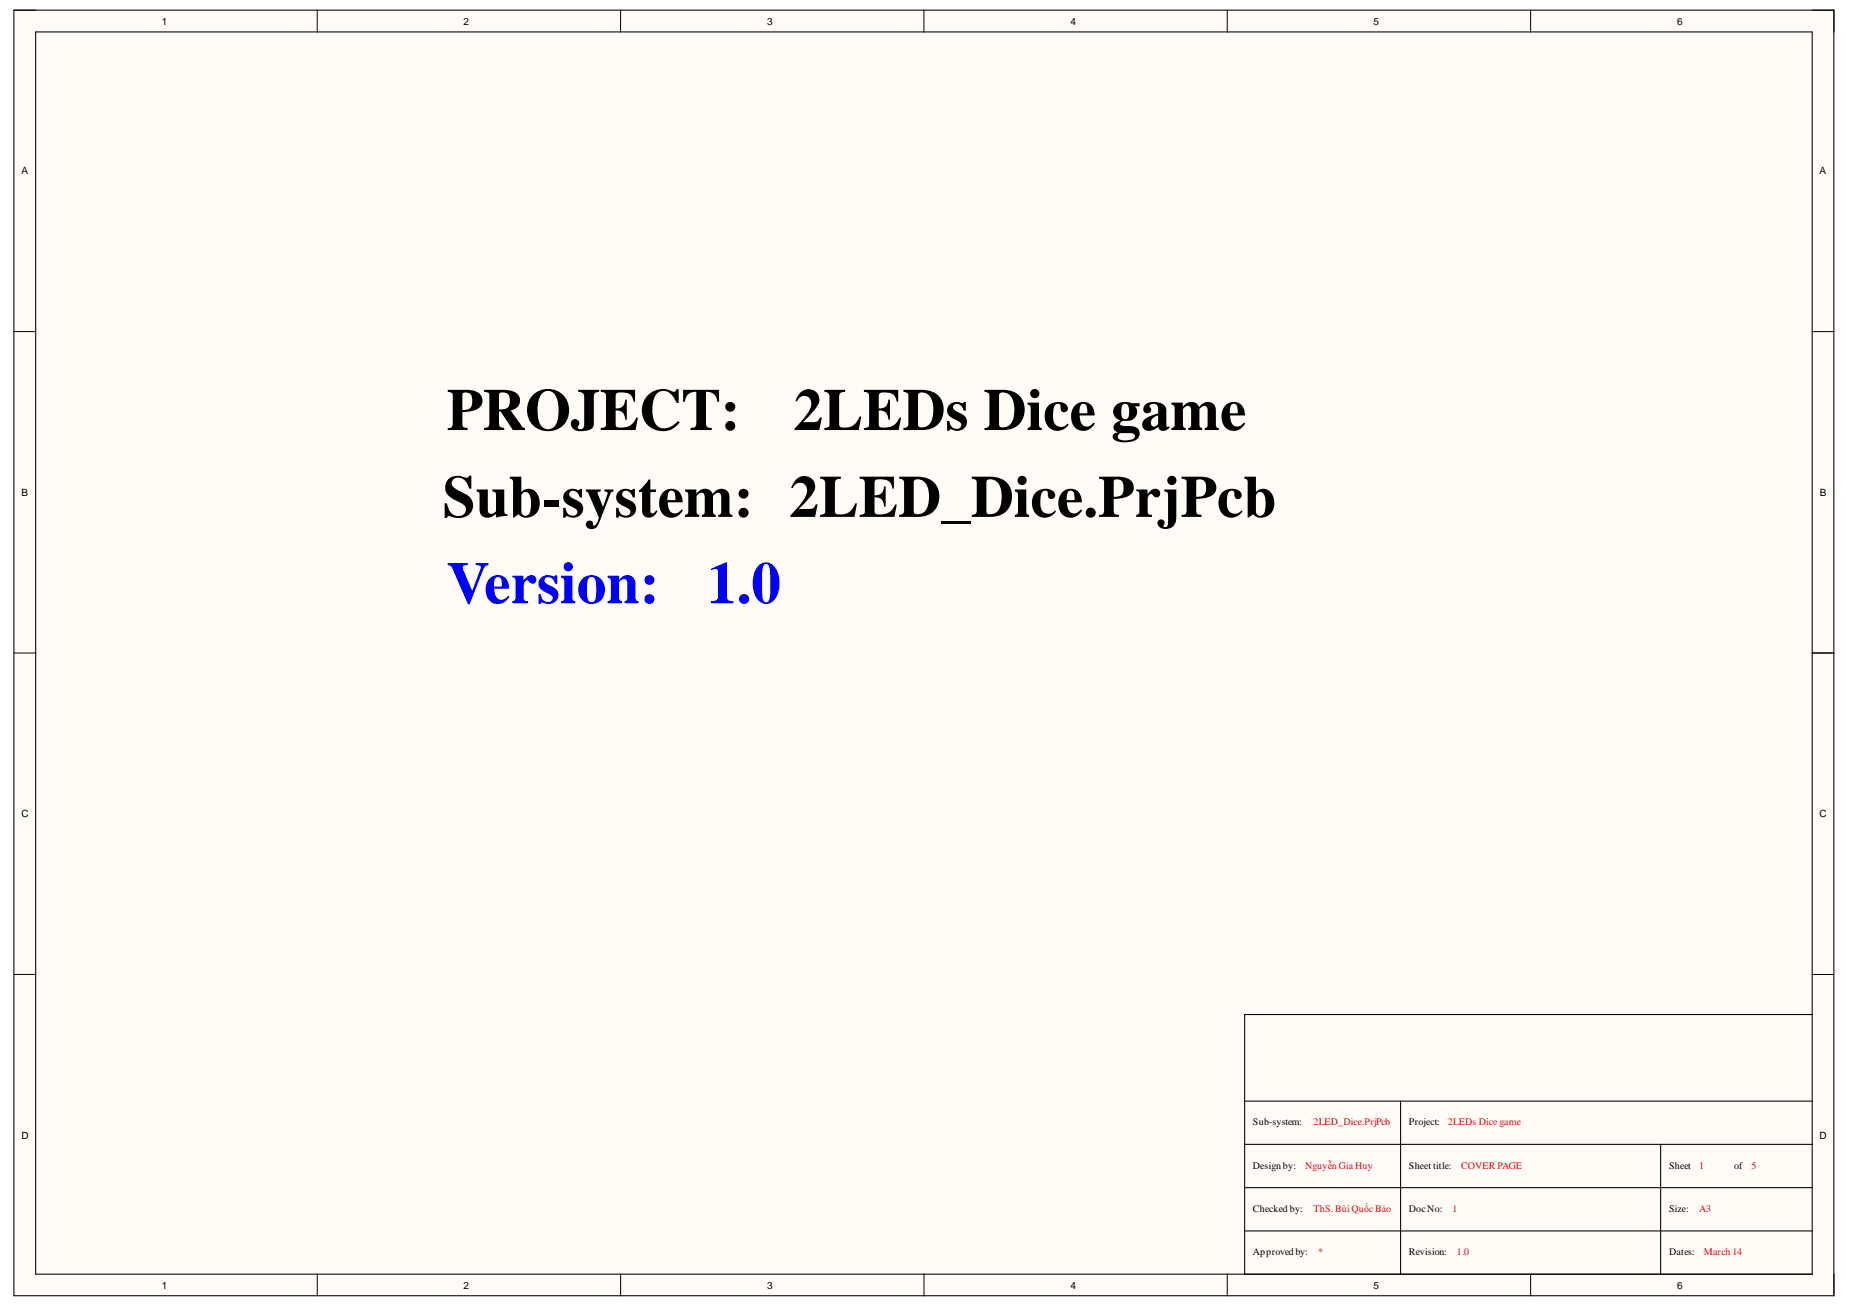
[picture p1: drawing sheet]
<svg xmlns="http://www.w3.org/2000/svg" width="297mm" height="210mm" viewBox="0 0 297 210" stroke-linecap="round" stroke-linejoin="round" font-family="sans-serif">
<defs><g id="words">
<g font-size="9.6">
<text x="71.7" y="69.1">PROJECT:</text>
<text x="127.4" y="69.1">2LEDs Dice game</text>
<text x="71.1" y="83">Sub-system: 2LED_Dice.PrjPcb</text>
</g>
<g font-size="9.6" fill="#00f">
<text x="71.7" y="96.9">Version:</text>
<text x="113.5" y="96.9">1.0</text>
</g>
<g font-size="1.6">
<text x="26" y="4">1</text>
<text x="74.4" y="4">2</text>
<text x="123.2" y="4">3</text>
<text x="171.9" y="4">4</text>
<text x="220.5" y="4">5</text>
<text x="269.3" y="4">6</text>
<text x="3.5" y="28">A</text>
<text x="292.1" y="28">A</text>
<text x="3.5" y="79.6">B</text>
<text x="292.2" y="79.6">B</text>
<text x="3.5" y="131.3">C</text>
<text x="292.1" y="131.3">C</text>
<text x="3.5" y="182.8">D</text>
<text x="201.2" y="180.6">Sub-system:</text>
<text x="226.2" y="180.6">Project:</text>
<text x="292.1" y="182.8">D</text>
<text x="201.2" y="187.7">Design by:</text>
<text x="226.2" y="187.7">Sheet title:</text>
<text x="268" y="187.7">Sheet</text>
<text x="278.4" y="187.7">of</text>
<text x="201.2" y="194.6">Checked by:</text>
<text x="226.2" y="194.6">DocNo:</text>
<text x="268" y="194.6">Size:</text>
<text x="201.2" y="201.5">Approved by:</text>
<text x="226.2" y="201.5">Revision:</text>
<text x="268" y="201.5">Dates:</text>
<text x="26" y="206.9">1</text>
<text x="74.4" y="206.9">2</text>
<text x="123.2" y="206.9">3</text>
<text x="171.9" y="206.9">4</text>
<text x="220.5" y="206.9">5</text>
<text x="269.3" y="206.9">6</text>
</g>
<g font-size="1.6" fill="#f00">
<text x="210.9" y="180.6">2LED_Dice.PrjPcb</text>
<text x="232.5" y="180.6">2LEDs Dice game</text>
<text x="209.6" y="187.7">Nguyễn Gia Huy</text>
<text x="234.6" y="187.7">COVER PAGE</text>
<text x="272.8" y="187.7">1</text>
<text x="281.2" y="187.7">5</text>
<text x="210.9" y="194.6">ThS. BùiQuốcBảo</text>
<text x="233.2" y="194.6">1</text>
<text x="272.8" y="194.6">A3</text>
<text x="211.7" y="201.5">*</text>
<text x="233.9" y="201.5">1.0</text>
<text x="273.6" y="201.5">March 14</text>
</g>
</g></defs>
<g fill="#fffcf8">
<path d="M2.2 1.6h292.3v206.5h-292.3z" fill-rule="evenodd"/>
<path d="M5.8 5.2h285.1v199.4h-285.1z" fill-rule="evenodd"/>
</g>
<g fill="none" stroke="#000" stroke-width=".16">
<path d="M2.2 1.6h3.6M50.9 1.6v3.6M99.6 1.6v3.6M148.3 1.6v3.6M197.1 1.6v3.6M245.8 1.6v3.6M290.9 1.6h3.6v3.6M2.2 53.3h3.6M290.9 53.3h3.6M2.2 104.9h3.6M290.9 104.9h3.6M2.2 156.5h3.6"/>
<path d="M290.9 156.5h3.6M50.9 204.6v3.5M99.6 204.6v3.5M148.4 204.6v3.5M197.1 204.6v3.5M245.8 204.6v3.5M294.5 204.6v3.5"/>
</g>
<path d="M2.2 1.6h292.2v206.5h-292.2zM5.7 5.1h285.3v199.5h-285.3zM291 104.9h3.5M199.8 176.8h91.2M224.9 176.8v27.8M291 162.9h-91.2v41.7M199.8 183.8h91.2M199.8 190.7h91.2M199.8 197.7h91.2M266.6 183.8v20.8" fill="none" stroke="#000" stroke-width=".17"/>
<use href="#words"/>
</svg>
